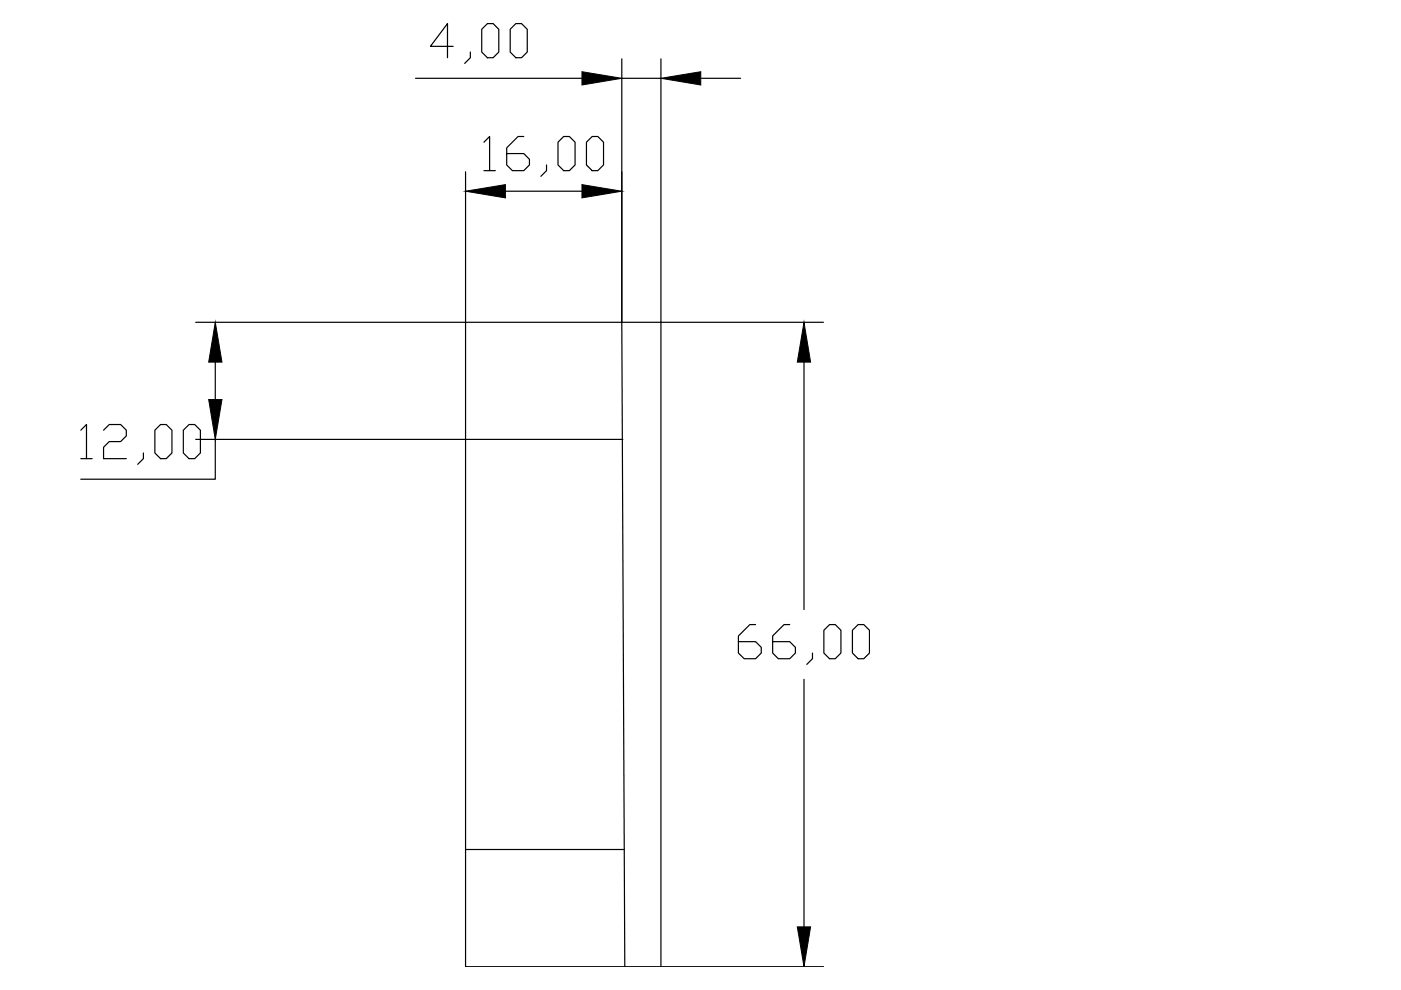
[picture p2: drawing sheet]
<svg xmlns="http://www.w3.org/2000/svg" width="297mm" height="210mm" viewBox="0 0 297 210" stroke-linecap="round" stroke-linejoin="round" font-family="sans-serif">
<!-- layer: 0 -->
<g fill="none" stroke="#000" stroke-width=".25">
<path d="M88.1 16.6h35.3M96.1 9.8h-4.8l3.6-4.8v7.2M99.7 11v1.2l-1.2 1.2M102.1 6.2l1.2-1.2h1.2l1.3 1.2v4.8l-1.3 1.2h-1.2l-1.2-1.2zM108.2 6.2l1.2-1.2h1.2l1.2 1.2v4.8l-1.2 1.2h-1.2l-1.2-1.2zM131.8 12.5v55.8l.7 136.7M131.8 16.6h8.3M140.1 12.5v192.5M148.6 16.6h8.4M98.7 36.4v168.6h75.9M102.6 30.1l1.2-1.2v7.3M102.6 36.2h2.4"/>
<path d="M111 28.9h-1.2l-2.4 2.5v3.6l1.2 1.2h2.4l1.3-1.2v-1.2l-1.3-1.2h-3.6M115.9 35v1.2l-1.2 1.2M118.3 30.1l1.2-1.2h1.2l1.2 1.2v4.9l-1.2 1.2h-1.2l-1.2-1.2zM124.3 30.1l1.2-1.2h1.3l1.2 1.2v4.9l-1.2 1.2h-1.3l-1.2-1.2zM107.2 40.5h16.2M41.5 68.3h133.1M45.6 76.8v7.9M170.5 76.8v52.5M17.1 91.2l1.2-1.2v7.2M17.1 97.2h2.4M22 91.2l1.2-1.2h2.4l1.2 1.2v1.2l-1.2 1.2h-2.4l-1.2 1.2v2.4h4.8M30.4 96v1.2l-1.2 1.3"/>
<path d="M34 90h1.2l1.3 1.2v4.8l-1.3 1.2h-1.2l-1.2-1.2v-4.8zM40.1 90h1.2l1.2 1.2v4.8l-1.2 1.2h-1.2l-1.2-1.2v-4.8zM41.5 93.2h90.6M45.6 93.2v8.4h-28.5M160.2 132.4h-1.2l-2.4 2.4v3.7l1.2 1.2h2.4l1.2-1.2v-1.2l-1.2-1.3h-3.6M167.4 132.4h-1.2l-2.4 2.4v3.7l1.2 1.2h2.4l1.2-1.2v-1.2l-1.2-1.3h-3.6M172.3 138.5v1.2l-1.2 1.2M174.7 133.6l1.2-1.2h1.2l1.2 1.2v4.9l-1.2 1.2h-1.2l-1.2-1.2zM180.7 133.6l1.2-1.2h1.2l1.2 1.2v4.9l-1.2 1.2h-1.2l-1.2-1.2zM170.5 144v52.5M98.7 180.1h33.6"/>
</g>
<path d="M123.4 15.2l8.4 1.4-8.4 1.4zM140.1 16.6l8.5-1.4v2.8zM98.7 40.5l8.5-1.4v2.9zM123.4 39.1l8.4 1.4-8.4 1.5zM45.6 68.3l1.5 8.5h-2.9zM170.5 68.3l1.4 8.5h-2.9zM44.2 84.7h2.9l-1.5 8.5zM169 196.5h2.9l-1.4 8.5z" fill="#000" stroke="#000" stroke-width=".21"/>
</svg>
